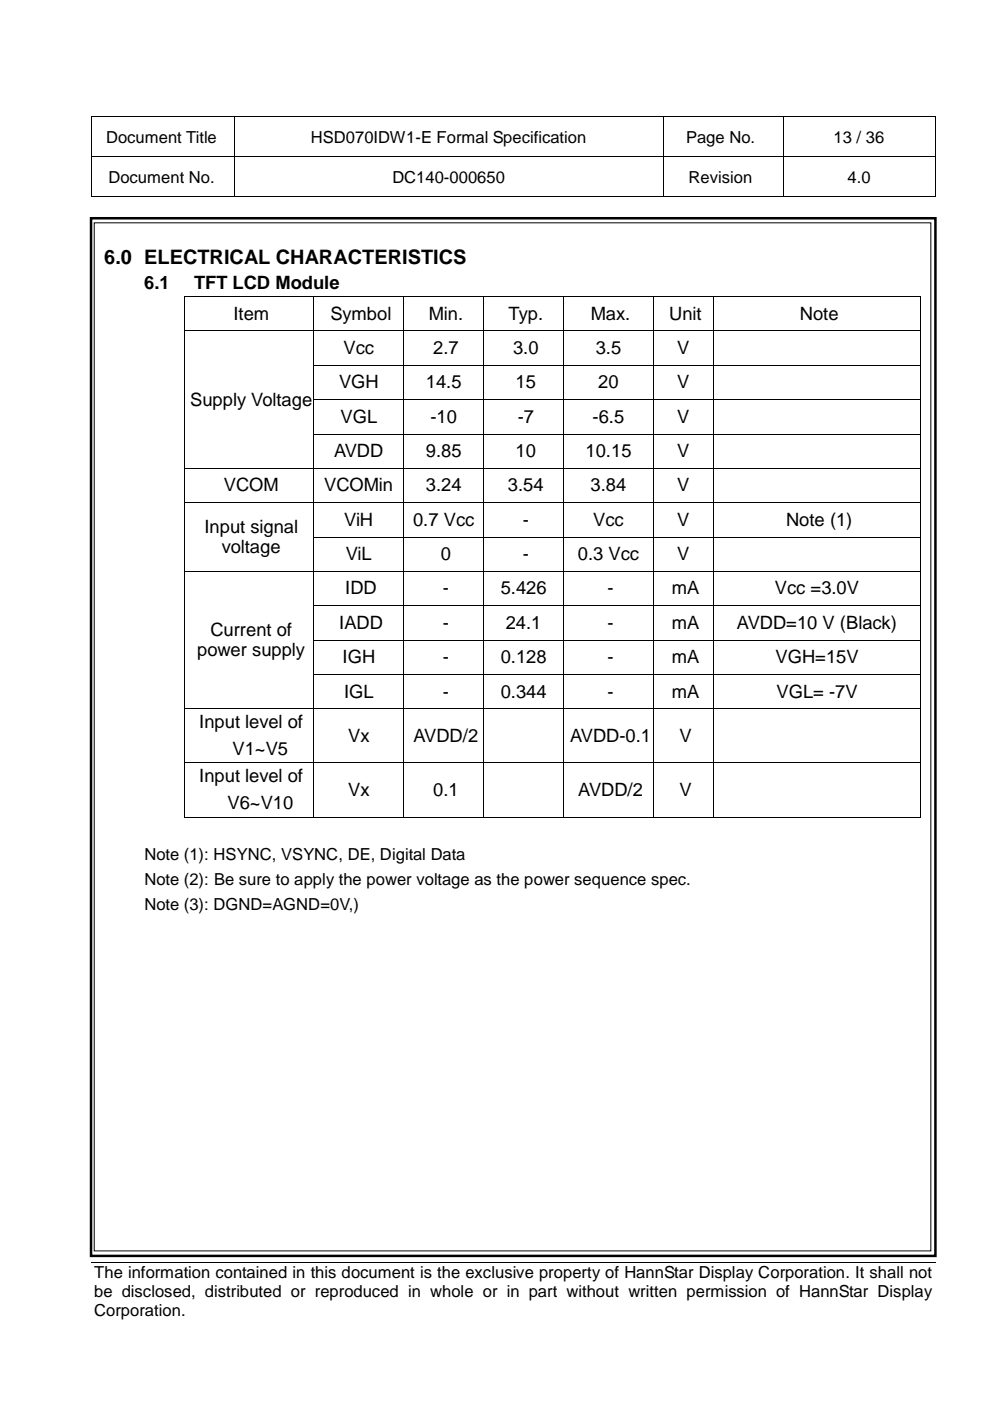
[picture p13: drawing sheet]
<svg xmlns="http://www.w3.org/2000/svg" width="210mm" height="297mm" viewBox="0 0 210 297" stroke-linecap="round" stroke-linejoin="round" font-family="sans-serif">
<defs><g id="words">
<text font-size="4.2" x="22.1" y="55.9">6.0 ELECTRICAL CHARACTERISTICS</text>
<g font-size="3.9">
<text x="30.6" y="61.2">6.1</text>
<text x="41.1" y="61.2">TFT LCD Module</text>
<text x="49.5" y="67.8">Item</text>
<text x="70.1" y="67.8">Symbol</text>
<text x="90.9" y="67.8">Min.</text>
<text x="107.8" y="67.8">Typ.</text>
<text x="125.3" y="67.8">Max.</text>
<text x="141.9" y="67.8">Unit</text>
<text x="169.6" y="67.8">Note</text>
<text x="72.9" y="75.1">Vcc</text>
<text x="91.9" y="75.1">2.7</text>
<text x="108.8" y="75.1">3.0</text>
<text x="126.3" y="75.1">3.5</text>
<text x="143.6" y="75.1">V</text>
<text x="71.9" y="82.3">VGH</text>
<text x="90.3" y="82.3">14.5</text>
<text x="109.3" y="82.3">15</text>
<text x="126.8" y="82.3">20</text>
<text x="143.6" y="82.3">V</text>
<text x="40.3" y="86">Supply Voltage</text>
<text x="72.2" y="89.6">VGL</text>
<text x="91.3" y="89.6">-10</text>
<text x="109.8" y="89.6">-7</text>
<text x="125.6" y="89.6">-6.5</text>
<text x="143.6" y="89.6">V</text>
<text x="70.8" y="96.9">AVDD</text>
<text x="90.3" y="96.9">9.85</text>
<text x="109.3" y="96.9">10</text>
<text x="124.2" y="96.9">10.15</text>
<text x="143.6" y="96.9">V</text>
<text x="47.5" y="104.2">VCOM</text>
<text x="68.7" y="104.2">VCOMin</text>
<text x="90.3" y="104.2">3.24</text>
<text x="107.7" y="104.2">3.54</text>
<text x="125.2" y="104.2">3.84</text>
<text x="143.6" y="104.2">V</text>
<text x="43.3" y="113">Input signal</text>
<text x="73" y="111.5">ViH</text>
<text x="87.6" y="111.5">0.7 Vcc</text>
<text x="110.8" y="111.5">-</text>
<text x="125.8" y="111.5">Vcc</text>
<text x="143.6" y="111.5">V</text>
<text x="166.7" y="111.5">Note (1)</text>
<text x="47" y="117.2">voltage</text>
<text x="73.3" y="118.7">ViL</text>
<text x="93.5" y="118.7">0</text>
<text x="110.8" y="118.7">-</text>
<text x="122.5" y="118.7">0.3 Vcc</text>
<text x="143.6" y="118.7">V</text>
<text x="73.2" y="126">IDD</text>
<text x="93.9" y="126">-</text>
<text x="106.2" y="126">5.426</text>
<text x="128.8" y="126">-</text>
<text x="142.4" y="126">mA</text>
<text x="164.3" y="126">Vcc =3.0V</text>
<text x="44.6" y="134.8">Current of</text>
<text x="71.9" y="133.3">IADD</text>
<text x="93.9" y="133.3">-</text>
<text x="107.2" y="133.3">24.1</text>
<text x="128.8" y="133.3">-</text>
<text x="142.4" y="133.3">mA</text>
<text x="156.3" y="133.3">AVDD=10 V (Black)</text>
<text x="41.8" y="139.1">power supply</text>
<text x="72.6" y="140.6">IGH</text>
<text x="93.9" y="140.6">-</text>
<text x="106.2" y="140.6">0.128</text>
<text x="128.8" y="140.6">-</text>
<text x="142.4" y="140.6">mA</text>
<text x="164.4" y="140.6">VGH=15V</text>
<text x="72.9" y="147.9">IGL</text>
<text x="93.9" y="147.9">-</text>
<text x="106.2" y="147.9">0.344</text>
<text x="128.8" y="147.9">-</text>
<text x="142.4" y="147.9">mA</text>
<text x="164.6" y="147.9">VGL= -7V</text>
<text x="42.2" y="154.4">Input level of</text>
<text x="49.3" y="160.1">V1~V5</text>
<text x="73.8" y="157.3">Vx</text>
<text x="87.7" y="157.3">AVDD/2</text>
<text x="120.9" y="157.3">AVDD-0.1</text>
<text x="144.1" y="157.3">V</text>
<text x="42.2" y="165.9">Input level of</text>
<text x="48.3" y="171.6">V6~V10</text>
<text x="73.8" y="168.7">Vx</text>
<text x="91.9" y="168.7">0.1</text>
<text x="122.6" y="168.7">AVDD/2</text>
<text x="144.1" y="168.7">V</text>
</g>
<g font-size="3.5">
<text x="22.5" y="30.3">Document Title</text>
<text x="65.9" y="30.3">HSD070IDW1-E Formal Specification</text>
<text x="145.5" y="30.3">Page No.</text>
<text x="176.7" y="30.3">13 / 36</text>
<text x="23" y="38.7">Document No.</text>
<text x="83.2" y="38.7">DC140-000650</text>
<text x="146" y="38.7">Revision</text>
<text x="179.7" y="38.7">4.0</text>
<text x="30.6" y="182.3">Note (1): HSYNC, VSYNC, DE, Digital Data</text>
<text x="30.6" y="187.6">Note (2): Be sure to apply the power voltage as the power sequence spec.</text>
<text x="30.6" y="192.9">Note (3): DGND=AGND=0V,)</text>
<text x="20" y="270.9">The information contained in this document is the exclusive property of HannStar Display Corporation. It shall not</text>
<text x="20" y="275">be disclosed, distributed or reproduced in whole or in part without written permission of HannStar Display</text>
<text x="20" y="279.1">Corporation.</text>
</g>
</g></defs>
<g fill="#000">
<path d="M19.4 24.7h.2v.1h-.2zM19.4 33.1h.2v.2h-.2zM49.5 24.7h.2v.1h-.2zM49.5 33.1h.2v.2h-.2zM59.1 24.7h.1v.1h-.1zM140.5 24.7h.2v.1h-.2zM140.5 33.1h.2v.2h-.2zM165.9 24.7h.2v.1h-.2zM165.9 33.1h.2v.2h-.2zM198.2 24.7h.1v.1h-.1zM198.2 33.1h.1v.2h-.1zM19.4 41.7h.2v.1h-.2z"/>
<path d="M49.5 41.7h.2v.1h-.2zM140.5 41.7h.2v.1h-.2zM165.9 41.7h.2v.1h-.2zM198.2 41.7h.1v.1h-.1zM198.5 267.5v.2z"/>
</g>
<g fill="none" stroke="#000" stroke-width=".21">
<path d="M19.5 24.8v8.3M19.5 33.3v8.4M19.6 24.8h29.9M19.6 33.2h29.9M49.6 24.8v8.3M49.6 33.3v8.4M49.7 24.8h9.4M49.7 33.2h90.8M59.2 24.8h81.3M140.6 24.8v8.3M140.6 33.3v8.4M140.7 24.8h25.2"/>
<path d="M140.7 33.2h25.2M166 24.8v8.3M166 33.3v8.4M166.1 24.8h32.1M166.1 33.2h32.1M198.2 24.8v8.3M198.2 33.3v8.4M19.6 41.7h29.9M49.7 41.7h90.8M140.7 41.7h25.2M166.1 41.7h32.1M19.5 267.6h179"/>
</g>
<g fill="#fff">
<path d="M19.2 279.9l179.3 .1z"/>
<path d="M198.5 267.7v12.2z"/>
<path d="M198.5 279.9v.1z"/>
</g>
<path d="M19.3 46.3h179v220h-179z" fill="none" stroke="#000" stroke-width=".53"/>
<path d="M20 47.2h177.4v218h-177.4z" fill-rule="evenodd" fill="#fff"/>
<g fill="none" stroke="#000" stroke-width=".21">
<path d="M20 47.2h177.4v218h-177.4zM39 62.9v7.2M39 70.2v7.1M39 77.5v7.1M39.1 62.9h27.4M39.1 70.1h27.4M66.5 62.9v7.2M66.5 70.2v7.1M66.5 77.5v7.1M66.6 62.9h18.9M66.6 70.1h18.9M66.6 77.4h18.9"/>
<path d="M85.6 62.9v7.2M85.6 70.2v7.1M85.6 77.5v7.1M85.7 62.9h16.7M85.7 70.1h16.7M85.7 77.4h16.7M102.5 62.9v7.2M102.5 70.2v7.1M102.5 77.5v7.1M102.6 62.9h16.8M102.6 70.1h16.8M102.6 77.4h16.8"/>
<path d="M119.5 62.9v7.2M119.5 70.2v7.1M119.5 77.5v7.1M119.5 62.9h18.9M119.5 70.1h18.9M119.5 77.4h18.9M138.5 62.9v7.2M138.5 70.2v7.1M138.5 77.5v7.1M138.6 62.9h12.5M138.6 70.1h12.5M138.6 77.4h12.5"/>
<path d="M151.2 62.9v7.2M151.2 70.2v7.1M151.2 77.5v7.1M151.3 62.9h43.8M151.3 70.1h43.8M151.3 77.4h43.8M195.2 62.9v7.2M195.2 70.2v7.1M195.2 77.5v7.1M39 84.8v7.1M39 92.1v7.1M39 99.4v7.1"/>
<path d="M39.1 99.3h27.4M66.5 84.8v7.1M66.5 92.1v7.1M66.5 99.4v7.1M66.6 84.7h18.9M66.6 92h18.9M66.6 99.3h18.9M85.6 84.8v7.1M85.6 92.1v7.1M85.6 99.4v7.1M85.7 84.7h16.7M85.7 92h16.7"/>
<path d="M85.7 99.3h16.7M102.5 84.8v7.1M102.5 92.1v7.1M102.5 99.4v7.1M102.6 84.7h16.8M102.6 92h16.8M102.6 99.3h16.8M119.5 84.8v7.1M119.5 92.1v7.1M119.5 99.4v7.1M119.5 84.7h18.9M119.5 92h18.9"/>
<path d="M119.5 99.3h18.9M138.5 84.8v7.1M138.5 92.1v7.1M138.5 99.4v7.1M138.6 84.7h12.5M138.6 92h12.5M138.6 99.3h12.5M151.2 84.8v7.1M151.2 92.1v7.1M151.2 99.4v7.1M151.3 84.7h43.8M151.3 92h43.8"/>
<path d="M151.3 99.3h43.8M195.2 84.8v7.1M195.2 92.1v7.1M195.2 99.4v7.1M39 106.7v7.1M39 114v7.1M39.1 106.6h27.4M66.5 106.7v7.1M66.5 114v7.1M66.6 106.6h18.9M66.6 113.9h18.9M85.6 106.7v7.1"/>
<path d="M85.6 114v7.1M85.7 106.6h16.7M85.7 113.9h16.7M102.5 106.7v7.1M102.5 114v7.1M102.6 106.6h16.8M102.6 113.9h16.8M119.5 106.7v7.1M119.5 114v7.1M119.5 106.6h18.9M119.5 113.9h18.9M138.5 106.7v7.1"/>
<path d="M138.5 114v7.1M138.6 106.6h12.5M138.6 113.9h12.5M151.2 106.7v7.1M151.2 114v7.1M151.3 106.6h43.8M151.3 113.9h43.8M195.2 106.7v7.1M195.2 114v7.1M39 121.2v7.2M39 128.5v7.1M39 135.8v7.1"/>
<path d="M39.1 121.2h27.4M66.5 121.2v7.2M66.5 128.5v7.1M66.5 135.8v7.1M66.6 121.2h18.9M66.6 128.4h18.9M66.6 135.7h18.9M85.6 121.2v7.2M85.6 128.5v7.1M85.6 135.8v7.1M85.7 121.2h16.7M85.7 128.4h16.7"/>
<path d="M85.7 135.7h16.7M102.5 121.2v7.2M102.5 128.5v7.1M102.5 135.8v7.1M102.6 121.2h16.8M102.6 128.4h16.8M102.6 135.7h16.8M119.5 121.2v7.2M119.5 128.5v7.1M119.5 135.8v7.1M119.5 121.2h18.9M119.5 128.4h18.9"/>
<path d="M119.5 135.7h18.9M138.5 121.2v7.2M138.5 128.5v7.1M138.5 135.8v7.1M138.6 121.2h12.5M138.6 128.4h12.5M138.6 135.7h12.5M151.2 121.2v7.2M151.2 128.5v7.1M151.2 135.8v7.1M151.3 121.2h43.8M151.3 128.4h43.8"/>
<path d="M151.3 135.7h43.8M195.2 121.2v7.2M195.2 128.5v7.1M195.2 135.8v7.1M39 143.1v7.1M39 150.4v11.3M39.1 150.3h27.4M66.5 143.1v7.1M66.5 150.4v11.3M66.6 143h18.9M66.6 150.3h18.9M85.6 143.1v7.1"/>
<path d="M85.6 150.4v11.3M85.7 143h16.7M85.7 150.3h16.7M102.5 143.1v7.1M102.5 150.4v11.3M102.6 143h16.8M102.6 150.3h16.8M119.5 143.1v7.1M119.5 150.4v11.3M119.5 143h18.9M119.5 150.3h18.9M138.5 143.1v7.1"/>
<path d="M138.5 150.4v11.3M138.6 143h12.5M138.6 150.3h12.5M151.2 143.1v7.1M151.2 150.4v11.3M151.3 143h43.8M151.3 150.3h43.8M195.2 143.1v7.1M195.2 150.4v11.3M39 161.8v11.3M39.1 161.8h27.4M39.1 173.2h27.4"/>
<path d="M66.5 161.8v11.3M66.6 161.8h18.9M66.6 173.2h18.9M85.6 161.8v11.3M85.7 161.8h16.7M85.7 173.2h16.7M102.5 161.8v11.3M102.6 161.8h16.8M102.6 173.2h16.8M119.5 161.8v11.3M119.5 161.8h18.9M119.5 173.2h18.9"/>
<path d="M138.5 161.8v11.3M138.6 161.8h12.5M138.6 173.2h12.5M151.2 161.8v11.3M151.3 161.8h43.8M151.3 173.2h43.8M195.2 161.8v11.3"/>
</g>
<g fill="#000">
<path d="M38.9 62.8h.2v.1h-.2zM38.9 70.1h.2v.1h-.2zM38.9 77.3h.2v.2h-.2zM66.5 62.8h.1v.1h-.1zM66.5 70.1h.1v.1h-.1zM66.5 77.3h.1v.2h-.1zM85.5 62.8h.2v.1h-.2zM85.5 70.1h.2v.1h-.2zM85.5 77.3h.2v.2h-.2zM102.4 62.8h.2v.1h-.2zM102.4 70.1h.2v.1h-.2zM102.4 77.3h.2v.2h-.2z"/>
<path d="M119.4 62.8h.1v.1h-.1zM119.4 70.1h.1v.1h-.1zM119.4 77.3h.1v.2h-.1zM138.4 62.8h.2v.1h-.2zM138.4 70.1h.2v.1h-.2zM138.4 77.3h.2v.2h-.2zM151.1 62.8h.2v.1h-.2zM151.1 70.1h.2v.1h-.2zM151.1 77.3h.2v.2h-.2zM195.1 62.8h.1v.1h-.1zM195.1 70.1h.1v.1h-.1zM195.1 77.3h.1v.2h-.1z"/>
<path d="M38.9 84.6h.2v.2h-.2zM38.9 91.9h.2v.2h-.2zM38.9 99.2h.2v.2h-.2zM66.5 84.6h.1v.2h-.1zM66.5 91.9h.1v.2h-.1zM66.5 99.2h.1v.2h-.1zM85.5 84.6h.2v.2h-.2zM85.5 91.9h.2v.2h-.2zM85.5 99.2h.2v.2h-.2zM102.4 84.6h.2v.2h-.2zM102.4 91.9h.2v.2h-.2zM102.4 99.2h.2v.2h-.2z"/>
<path d="M119.4 84.6h.1v.2h-.1zM119.4 91.9h.1v.2h-.1zM119.4 99.2h.1v.2h-.1zM138.4 84.6h.2v.2h-.2zM138.4 91.9h.2v.2h-.2zM138.4 99.2h.2v.2h-.2zM151.1 84.6h.2v.2h-.2zM151.1 91.9h.2v.2h-.2zM151.1 99.2h.2v.2h-.2zM195.1 84.6h.1v.2h-.1zM195.1 91.9h.1v.2h-.1zM195.1 99.2h.1v.2h-.1z"/>
<path d="M38.9 106.5h.2v.2h-.2zM38.9 113.8h.2v.2h-.2zM66.5 106.5h.1v.2h-.1zM66.5 113.8h.1v.2h-.1zM85.5 106.5h.2v.2h-.2zM85.5 113.8h.2v.2h-.2zM102.4 106.5h.2v.2h-.2zM102.4 113.8h.2v.2h-.2zM119.4 106.5h.1v.2h-.1zM119.4 113.8h.1v.2h-.1zM138.4 106.5h.2v.2h-.2zM138.4 113.8h.2v.2h-.2z"/>
<path d="M151.1 106.5h.2v.2h-.2zM151.1 113.8h.2v.2h-.2zM195.1 106.5h.1v.2h-.1zM195.1 113.8h.1v.2h-.1zM38.9 121.1h.2v.1h-.2zM38.9 128.4h.2v.1h-.2zM38.9 135.6h.2v.2h-.2zM66.5 121.1h.1v.1h-.1zM66.5 128.4h.1v.1h-.1zM66.5 135.6h.1v.2h-.1zM85.5 121.1h.2v.1h-.2zM85.5 128.4h.2v.1h-.2z"/>
<path d="M85.5 135.6h.2v.2h-.2zM102.4 121.1h.2v.1h-.2zM102.4 128.4h.2v.1h-.2zM102.4 135.6h.2v.2h-.2zM119.4 121.1h.1v.1h-.1zM119.4 128.4h.1v.1h-.1zM119.4 135.6h.1v.2h-.1zM138.4 121.1h.2v.1h-.2zM138.4 128.4h.2v.1h-.2zM138.4 135.6h.2v.2h-.2zM151.1 121.1h.2v.1h-.2zM151.1 128.4h.2v.1h-.2z"/>
<path d="M151.1 135.6h.2v.2h-.2zM195.1 121.1h.1v.1h-.1zM195.1 128.4h.1v.1h-.1zM195.1 135.6h.1v.2h-.1zM38.9 142.9h.2v.2h-.2zM38.9 150.2h.2v.2h-.2zM66.5 142.9h.1v.2h-.1zM66.5 150.2h.1v.2h-.1zM85.5 142.9h.2v.2h-.2zM85.5 150.2h.2v.2h-.2zM102.4 142.9h.2v.2h-.2zM102.4 150.2h.2v.2h-.2z"/>
<path d="M119.4 142.9h.1v.2h-.1zM119.4 150.2h.1v.2h-.1zM138.4 142.9h.2v.2h-.2zM138.4 150.2h.2v.2h-.2zM151.1 142.9h.2v.2h-.2zM151.1 150.2h.2v.2h-.2zM195.1 142.9h.1v.2h-.1zM195.1 150.2h.1v.2h-.1zM38.9 161.7h.2v.1h-.2zM38.9 173.1h.2v.2h-.2zM66.5 161.7h.1v.1h-.1zM66.5 173.1h.1v.2h-.1z"/>
<path d="M85.5 161.7h.2v.1h-.2zM85.5 173.1h.2v.2h-.2zM102.4 161.7h.2v.1h-.2zM102.4 173.1h.2v.2h-.2zM119.4 161.7h.1v.1h-.1zM119.4 173.1h.1v.2h-.1zM138.4 161.7h.2v.1h-.2zM138.4 173.1h.2v.2h-.2zM151.1 161.7h.2v.1h-.2zM151.1 173.1h.2v.2h-.2zM195.1 161.7h.1v.1h-.1zM195.1 173.1h.1v.2h-.1z"/>
</g>
<use href="#words"/>
</svg>
